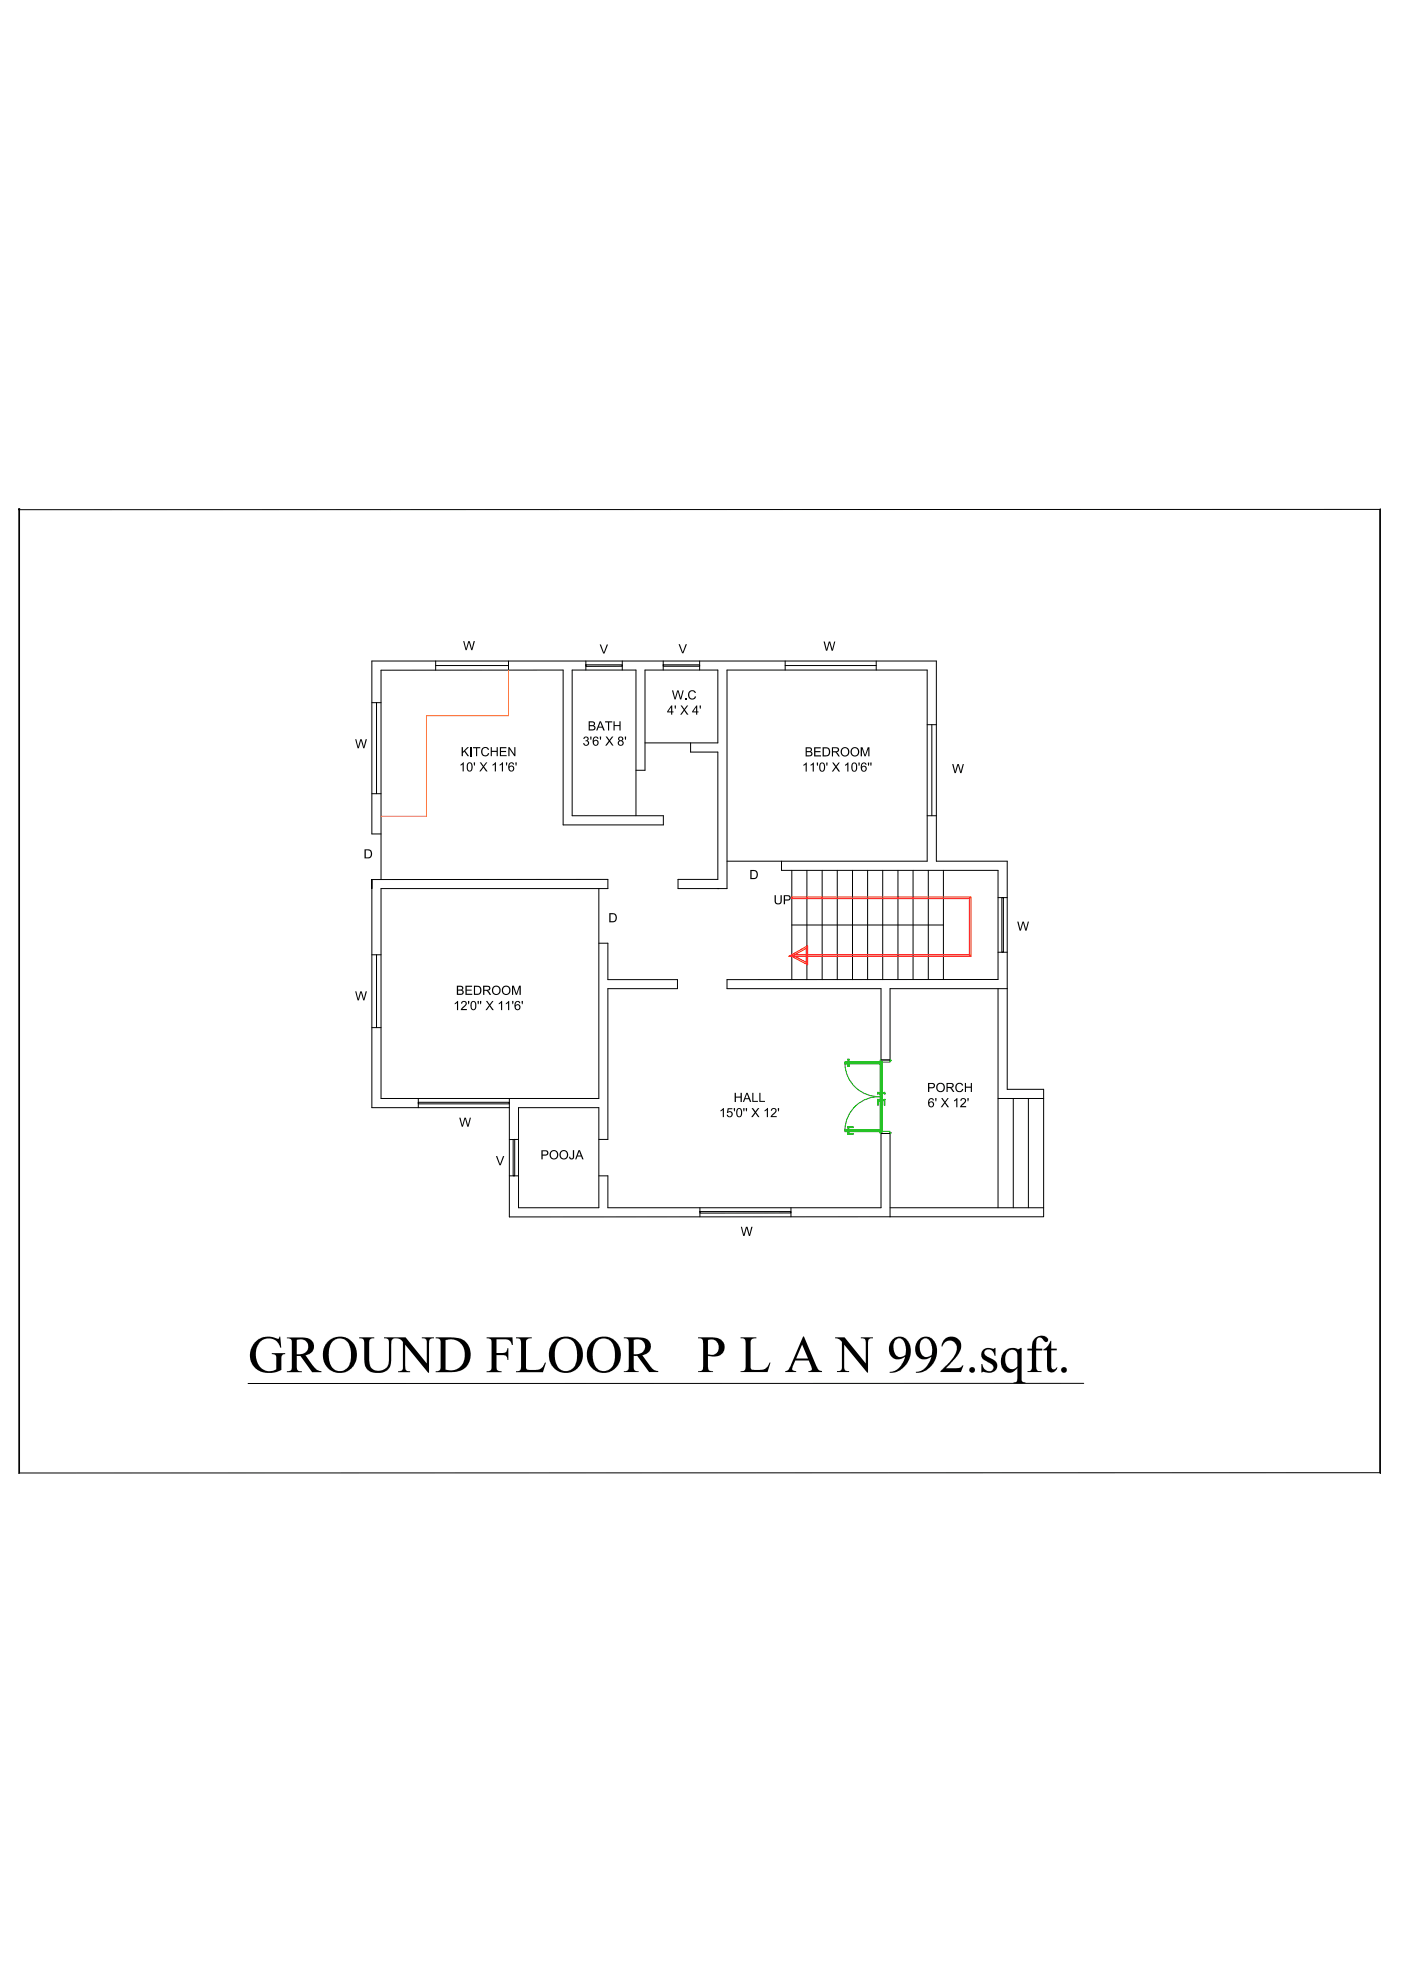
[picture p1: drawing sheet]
<svg xmlns="http://www.w3.org/2000/svg" width="420mm" height="594mm" viewBox="0 0 420 594" stroke-linecap="round" stroke-linejoin="round" font-family="sans-serif">
<!-- layer: 0 -->
<g fill="none" stroke="#000" stroke-width=".3">
<path d="M5.6 152.6h.1M5.9 152.6v289.1M413.9 152.6l-408.3 .3v-.3v289.3M414 152.6v289.3l-.2-.3v-288.8M130.7 198.2v2.8M130.7 199.6h21.8M152.5 198.2v2.7M175.7 199.4h10.9v.4h-10.9zM175.7 198.2v2.7M186.6 198.2v2.7M198.9 199.4h10.9v.4h-10.9zM198.9 198.2v2.7"/>
<path d="M209.8 198.2v2.7M218 198.2h.1M235.5 199.6h27.3M235.5 198.2v2.7M262.8 198.2v2.7M111.5 210.7h2.8M112.9 210.7v27.3M278.1 217.3h2.7M279.5 217.3v27.3M111.5 238h2.8M193.4 222.8h21.9v-21.9h-21.9v30.1h-2.7M207.1 222.8v2.7h8.2v38.2h-12v2.8h14.7v-65.6h60.1v57.4h-60.1"/>
<path d="M114.3 250.1h-2.8v-51.9h169.3v60.1h21.3v68.4h10.9v2.7M190.7 244.6v-43.7h-19.1v43.7h27.3v2.8h-30v-46.5l-54.6 .1v62.8M234.4 258.3v2.7h64.9v32.7l-81.3 .1v2.7h46.2v21.4h2.7v-21.4h35.2M278.1 244.6h2.7M111.5 266.5v-2.7v68.4h41.3M111.5 263.8l70.8-.1v2.8h-68v62.9h65.3v-62.9M215.3 266.5h.1M237.5 261v32.8M237.5 277.4h45.4M242 261v32.8M246.6 261v32.8M251.1 261v32.8"/>
<path d="M255.7 261v32.8M260.2 261v32.8M264.7 261v32.8M269.3 261v32.7M273.8 261v32.7M278.4 261v32.7M282.9 261v32.7M299.3 269.2h2.8M300.5 269.2h.4v16.4h-.4zM111.5 286.3h2.8M112.9 286.3v21.9M179.6 282.9h2.7v10.9h20.9v2.7h-20.9v45.2h-2.7"/>
<path d="M299.3 296.5v65.7M299.3 285.6h2.8M111.5 308.2h2.8M125.4 330.6h27.4v.4h-27.4zM125.4 329.4v2.8M152.8 329.4v35.5h114.1M155.5 332.2h24.1v30h-24.1zM299.3 329.4h13.7M303.9 329.4v32.8M308.4 329.4v32.8M313 329.4v35.5h-46.1M152.8 352.6h2.7"/>
<path d="M153.9 341.7h.5v10.9h-.5zM155.5 341.7h-2.7M179.6 352.6h2.7v9.6h81.9v-22.3h2.7v25M209.9 363.3h27.3v.5h-27.3zM209.9 362.2v2.7M237.2 362.2v2.7M266.9 362.2h46.1M325 414.9h-250.6M413.8 441.6l-408.1 .3"/>
</g>
<path d="M152.5 200.9v13.7h-24.6v30.2h-13.6" fill="none" stroke="#ff7f00" stroke-width=".3"/>
<g fill="#000">
<path d="M138.9 192.3h.3l.6 2.3 .6-2.3h.5l.6 2.3 .5-2.3h.4l-.7 2.7h-.4l-.7-2.4-.6 2.4h-.4zM179.8 193.3h.4l.9 2.4 .9-2.4h.3l-1 2.7h-.4zM203.5 193.2h.4l.8 2.4 .9-2.4h.4l-1.1 2.7h-.3zM247 192.4h.4l.5 2.4 .7-2.4h.4l.6 2.4 .6-2.4h.3l-.7 2.7h-.4l-.6-2.4-.7 2.4h-.4zM181.5 216.3h2.1v.3h-.9v2.5h-.4v-2.5h-.8zM184 216.3h.3v1.2h1.5v-1.2h.3v2.8h-.3v-1.4h-1.5v1.4h-.3zM201.5 207h.4l.6 2.4 .6-2.4h.4l.6 2.4 .6-2.4h.3l-.7 2.7h-.4l-.6-2.4-.7 2.4h-.3zM202.3 211.6h.4l-.1 .9h-.2zM204.1 211.6h.4l.7 1 .8-1h.4l-1 1.3 1.1 1.4h-.5l-.8-1.2-.8 1.2h-.4l1-1.4zM205.5 209.4h.3v.3h-.3zM206.7 207.3l.6-.3h.7l.6 .5 .1 .3h-.4l-.3-.5h-.8l-.5 .8 .1 .8 .4 .5 .7 .1 .5-.7 .4 .1-.5 .7-1 .2-.7-.5-.3-1.2zM209.8 211.6h.4l-.1 .9h-.2z"/>
<path d="M106.5 221.7h.4l.5 2.3 .6-2.3h.5l.6 2.3 .6-2.3h.3l-.7 2.7h-.4l-.6-2.4-.7 2.4h-.4zM138.4 224.1h.4v1.3l1.4-1.3h.4l-1.1 1.1 1.2 1.6h-.5l-1-1.4-.4 .4v1h-.4zM138.1 229.3l1-.7v2.7h-.4v-2.1l-.6 .4zM142.1 228.6h.4l-.1 1h-.2zM141.9 224.1h2.1v.3h-.9v2.4h-.3v-2.4h-.9zM143.9 228.6h.4l.7 1 .8-1h.3l-.9 1.3 1 1.4h-.4l-.8-1.1-.8 1.1h-.5l1.1-1.4zM144.5 224.5l.8-.5 .7 .1 .4 .3 .3 .4-.4 .1-.3-.5-.6-.1-.5 .3-.2 .5 .1 1 .5 .4 .7-.1 .4-.6 .3 .1-.4 .7-.8 .3-.9-.4-.3-.8zM147.2 224.1h.3v1.1h1.4v-1.1h.4v2.7h-.4v-1.3h-1.4v1.3h-.3zM147.7 229.3l1-.7v2.7h-.3v-2.1l-.6 .4zM149.9 224.1h2v.3h-1.6v.8h1.5v.3h-1.5v1h1.6v.3h-2zM149.8 229.3l1-.7v2.7h-.3v-2.1l-.6 .4zM151.7 228.6h.4l-.1 1h-.2z"/>
<path d="M152.5 224.1h.3l1.4 2.1v-2.1h.4v2.7h-.4l-1.4-2.2v2.2h-.3zM154.6 228.6h.4l-.1 1h-.2zM175.1 221.2l.9-.3 .5 .5v.5l-.3 .3 .3 .1 .2 .7-.6 .6-.8-.1-.4-.6 .3-.1 .4 .6 .6-.2v-.7l-.6-.2v-.3l.5-.1 .1-.6-.7-.1-.2 .4h-.4zM177 220.9h.4l-.1 1h-.2zM179.9 220.9h.4l-.1 1h-.2zM181.6 220.9h.4l.8 1 .7-1h.5l-1 1.3 1 1.4h-.4l-.8-1.2-.8 1.2h-.5l1.1-1.4zM187.4 220.9h.4l-.1 1h-.2zM240.9 229.3l1-.6v2.7h-.3v-2.1l-.6 .3zM243.1 229.3l1-.6v2.7h-.4v-2.1l-.6 .3zM244.2 224.1h1.9v.3h-1.6v.8h1.6v.4h-1.6v.9h1.7v.4h-2zM245 228.7h.3v.9h-.3zM247.8 228.7h.4l-.1 .9h-.2z"/>
<path d="M249.6 228.7h.4l.7 1 .8-1h.4l-1 1.2 1 1.5h-.4l-.8-1.2-.8 1.2h-.5l1.1-1.4zM253.4 229.3l1-.7v2.8h-.3v-2.1l-.6 .3zM257.4 228.7h.4l-.1 .9h-.2zM258.1 224.1h.6l.7 2.3 .8-2.3h.5v2.7h-.3v-2.2l-.8 2.2h-.3l-.8-2.3v2.3h-.4zM260.3 228.7h.4l-.1 .9h-.2zM261 228.7h.4l-.1 .9h-.2zM285.6 229.1h.3l.6 2.4 .6-2.4h.4l.6 2.4 .6-2.4h.4l-.8 2.7h-.3l-.7-2.4-.6 2.4h-.4zM232.3 268.5h.4v2l.5 .4h.5l.3-.4 .1-2h.4v1.8l-.3 .7-1.2 .2-.5-.3-.2-.5zM305.1 276.4h.3l.6 2.3 .6-2.3h.5l.6 2.3 .5-2.3h.4l-.7 2.7h-.4l-.7-2.4-.6 2.4h-.4zM139.6 295.6h2v.3h-1.6v.9h1.4v.3h-1.4v.9h1.6v.4h-2zM153.6 295.6h.5l.8 2.4 .8-2.4h.5v2.8h-.4v-2.3l-.8 2.3h-.3l-.8-2.4v2.4h-.3zM106.5 297.3h.4l.5 2.3 .6-2.3h.5l.6 2.3 .6-2.3h.3l-.7 2.7h-.4l-.6-2.4-.7 2.4h-.4z"/>
<path d="M136.4 300.8l1-.6v2.7h-.4v-2.1l-.6 .4zM138.4 300.4l1-.2 .6 .4-.2 .8-1.1 1.2h1.3v.3h-1.8l.2-.5 1.1-1 .2-.5-.2-.3-.4-.2-.4 .3-.1 .3h-.3zM140.3 300.2h.4l-.1 .9h-.2zM143.2 300.2h.4l-.1 .9h-.2zM143.9 300.2h.4l-.1 .9h-.2zM145.7 300.2h.4l.8 1 .7-1h.4l-1 1.3 1.1 1.4h-.5l-.8-1.2-.8 1.2h-.4l1.1-1.4zM149.6 300.8l1-.6v2.7h-.3v-2.1l-.7 .4zM151.7 300.8l1-.6v2.7h-.3v-2.1l-.7 .4zM153.6 300.2h.4l-.1 .9h-.2zM156.4 300.2h.4l-.1 .9h-.2zM137.7 335.2h.4l.6 2.3 .6-2.3h.4l.6 2.3 .6-2.3h.3l-.7 2.7h-.4l-.6-2.4-.7 2.4h-.3zM216.1 332.9l1-.6v2.7h-.3v-2.1l-.7 .4z"/>
<path d="M218.2 332.3h1.4v.3h-1.1l-.1 .8 .8-.2 .5 .6v.7l-.6 .6-.8-.1-.4-.5v-.2h.4l.2 .4 .4 .1 .5-.5-.3-.7-1.1 .1zM220.1 332.3h.3v1h-.3zM220.3 327.7h.4v1.2l1.4-.1v-1.1h.4v2.8h-.4v-1.3h-1.4v1.3h-.4zM222.9 332.3h.4l-.1 1h-.2zM223.7 332.3h.3v1h-.3zM225.4 332.3h.4l.7 1 .8-1h.4l-.9 1.3 1 1.4h-.5l-.8-1.1-.8 1.1h-.4l1-1.4zM225.6 327.7h.3v2.4h1.4v.3h-1.7zM227.7 327.7h.4v2.4h1.3v.3h-1.7zM229.3 332.9l1-.6v2.7h-.3v-2.1l-.7 .4zM231.3 332.6l.8-.3 .7 .4v.7l-1.2 1.3h1.3v.3h-1.8l.2-.5 1.3-1.3-.1-.4-.3-.2-.5 .1-.2 .4h-.3zM233.3 332.3h.4l-.1 1h-.2zM280.5 329.3h.4l-.1 1h-.2z"/>
<path d="M282.3 329.3h.4l.7 1.1 .8-1.1h.3l-.9 1.3 1 1.4h-.4l-.8-1.1-.9 1.1h-.4l1.1-1.4zM286.1 330l1-.7v2.7h-.3v-2.1l-.7 .4zM286.7 325.2l.8-.5h.6l.6 .4 .2 .4-.4 .1-.4-.5h-.7l-.5 .7v.9l.5 .5h.7l.5-.7 .3 .1-.4 .7-1 .2-.7-.3-.3-.9zM289.4 324.8h.3v1.1h1.4v-1.1h.4v2.7h-.4v-1.3h-1.4v1.3h-.3zM288.1 329.6l1-.3 .6 .4-.1 .8-1.2 1.2h1.3v.3h-1.8l.2-.5 1.3-1.4-.3-.5-.6 .1-.2 .4h-.3zM290.1 329.3h.4l-.1 1h-.2zM148.7 346.7h.4l.9 2.5 .8-2.5h.4l-1 2.7h-.4zM171.8 344.9h.4l-.1 2.3-.3 .4-.6 .1-.4-.2-.1-.6h.3l.3 .5 .5-.2zM222.2 367.9h.3l.6 2.4 .6-2.4h.5l.6 2.4 .5-2.4h.4l-.8 2.8h-.3l-.7-2.5-.6 2.5h-.4zM76.5 402.5l1.2-1 1.4-.5 1.9-.2 1.6 .5a.67 .67 0 0 0 1.1-.2l.1-.3h.2l.3 3.3h-.3l-.5-1.3a3.7 3.7 0 0 0-4.3-1.2 3.7 3.7 0 0 0-2.4 3.7v1.8l.4 1.5 .7 1.2 1.1 .9a3.7 3.7 0 0 0 3.9-.1v-3a1.14 1.14 0 0 0-.2-1.2 1.14 1.14 0 0 0-1.2-.3v-.3h4v.3a1.09 1.09 0 0 0-1.1 1.5v3.2l-.4 .2-1.6 .6-2.4 .1-1.6-.3-1-.5-1.1-.9-.8-1.1-.5-1.7v-1.5l.3-1.2zM107.7 401.1h4.5v.2h-.4a1.18 1.18 0 0 0-1.1 1.6l.1 5.3a2.78 2.78 0 0 0 1.4 2.7 2.78 2.78 0 0 0 3-.3 3.1 3.1 0 0 0 1.4-3.5v-4.2a1.18 1.18 0 0 0-.2-1.2 1.18 1.18 0 0 0-1.2-.4v-.2h3.6v.2a1.29 1.29 0 0 0-1.5 1.7v5.1l-.3 1.5a4.5 4.5 0 0 1-6.2 1.6l-1-1-.4-1.1-.2-6.2a1.15 1.15 0 0 0-1.1-1.6h-.4zM118.8 401.1h2.8l6.4 7.8v-6a1.15 1.15 0 0 0-.2-1.3 1.15 1.15 0 0 0-1.3-.3v-.2h3.6v.2a1.16 1.16 0 0 0-1.4 1.4v9h-.3l-6.9-8.4v6.4a1.17 1.17 0 0 0 .3 1.2 1.17 1.17 0 0 0 1.2 .3v.3h-3.6v-.3a1.16 1.16 0 0 0 1.2-.3 1.16 1.16 0 0 0 .2-1.2v-7.3a2.31 2.31 0 0 0-2-1.1z"/>
<path d="M145.9 401.1h7.8l.1 2.2h-.3a1.92 1.92 0 0 0-2.3-1.7h-2.3v4.2h1.9a1.26 1.26 0 0 0 1.4-1.5h.3v3.5h-.3a1.18 1.18 0 0 0-1.4-1.4h-1.9v3.2a1.21 1.21 0 0 0 .3 1.3 1.21 1.21 0 0 0 1.2 .3v.3h-4.5v-.3a1.18 1.18 0 0 0 1.3-.3 1.18 1.18 0 0 0 .2-1.3v-6.7a1.18 1.18 0 0 0-.2-1.2 1.18 1.18 0 0 0-1.3-.4zM154.7 401.1h4.8v.2a1.36 1.36 0 0 0-1.4 .4 1.36 1.36 0 0 0-.4 1.4v6.5a.97 .97 0 0 0 .3 1.1 .97 .97 0 0 0 1.1 .1h1a2.9 2.9 0 0 0 3.4-2.2l.2 .1-.9 2.8h-8.1v-.3h.5a1.14 1.14 0 0 0 1.1-1.6v-6.7a1.15 1.15 0 0 0-1.1-1.6h-.5zM222.1 401.1h4.7v.2a1.36 1.36 0 0 0-1.4 .4 1.36 1.36 0 0 0-.3 1.4v6.5a.97 .97 0 0 0 .3 1.1 .97 .97 0 0 0 1.1 .1h1.6a2.68 2.68 0 0 0 2.7-2.2h.3l-.9 2.9h-8.1v-.3h.4a1.17 1.17 0 0 0 1.1-1.6v-7.4l-.4-.7-1.1-.2zM250.5 401.1h2.8l6.3 7.8v-6a1.17 1.17 0 0 0-.2-1.3 1.17 1.17 0 0 0-1.2-.3v-.2h3.6v.2a1.17 1.17 0 0 0-1.2 .3 1.17 1.17 0 0 0-.3 1.3v8.7h-.2l-6.9-8.3v6.4a1.14 1.14 0 0 0 .2 1.2 1.14 1.14 0 0 0 1.2 .3v.3h-3.6v-.3a1.14 1.14 0 0 0 1.2-.3 1.14 1.14 0 0 0 .3-1.2v-7.3a2.17 2.17 0 0 0-2-1.1zM283.3 401.6h.1a2.99 2.99 0 0 1 4.1 .1 2.99 2.99 0 0 1 0 4.2l-.9 1.3-2.9 3.1h2.7a2.25 2.25 0 0 0 2.2-.8h.3l-.7 2h-6.2v-.3l3.5-3.5 1-1.6 .4-1.1a2.22 2.22 0 0 0-1.5-2.9 2.22 2.22 0 0 0-2.8 1.7h-.3l.2-.8zM294.8 404.9a3.2 3.2 0 0 1 3.3-.4l.4-.3v2.4h-.2a1.75 1.75 0 0 0-1.1-1.7 1.75 1.75 0 0 0-2 .4 1.36 1.36 0 0 0 1.2 1.7l1.1 .5a2.16 2.16 0 0 1 1.5 2.8 2.16 2.16 0 0 1-2.8 1.3l-1.2-.2-.7 .2v-2.5h.3a2.03 2.03 0 0 0 3.1 1.7 1.61 1.61 0 0 0-1.4-2.3l-.2-.1a2.12 2.12 0 0 1-1.3-3.5zM310.3 401.4a2.38 2.38 0 0 1 4 .5 .75 .75 0 0 1-.7 .6 .75 .75 0 0 1-.7-.7 1.11 1.11 0 0 0-1.5-.6 1.11 1.11 0 0 0-.6 1.4l-.1 1.8h1.9v.6h-1.9l.1 5.4 .5 .7 1 .1v.3h-4.1v-.3a1.16 1.16 0 0 0 1.3-1.6v-4.6h-1.4v-.6h1.4l.1-1.6zM315.1 402.1h.2v2.3h1.6v.5h-1.6v4.6a.83 .83 0 0 0 .5 1.1 .83 .83 0 0 0 1-.5h.3a1.55 1.55 0 0 1-1.5 1.5 1.55 1.55 0 0 1-1.6-1.4v-5.3h-1.1v-.2l1.4-1.1z"/>
<path d="M176.5 216.3h1.2l.6 .3 .1 .6-.3 .4 .5 .4-.2 .8-1.9 .3zM176.9 216.6v.9h.9l.3-.3-.3-.6zM176.9 217.8v.9l1.3-.1v-.4l-.2-.4z"/>
<path d="M179.8 216.3h.4l1.2 2.8h-.5l-.3-.9h-1.1l-.3 .9h-.4zM180 216.6l-.4 1.3h.9z"/>
<path d="M201.3 211.6h.3v1.7h.4v.3h-.4v.7h-.3v-.7h-1.2v-.3zM201.3 212.1l-.9 1.2h.9z"/>
<path d="M208.8 211.6h.3v1.7h.4v.3h-.4v.7h-.3v-.7h-1.2v-.3zM208.8 212.1l-.9 1.2h.9z"/>
<path d="M140.2 228.9l.7-.3 .7 .5 .1 1.5-.5 .7h-.7l-.4-.5-.1-1.3zM140.6 229l-.3 .5v1l.2 .5 .4 .1 .4-.4 .1-1.3-.4-.5z"/>
<path d="M152.8 228.8l.7-.2 .6 .4 .1 .3h-.3l-.2-.3-.5-.1-.4 .7v.3l.7-.3 .6 .4 .1 .8-.5 .5h-.7l-.5-.4-.1-1.1zM152.8 230.5a.6 .6 0 0 0 1.2 0 .6 .6 0 0 0-1.2 0z"/>
<path d="M178 221.1l1-.2 .4 .4 .1 .3h-.3l-.3-.4h-.5l-.3 .6v.4l.4-.3h.5l.5 .5v.6l-.5 .6-.8-.1-.4-.5-.1-1.1zM178.1 222.8a.6 .6 0 0 0 1.2 0 .6 .6 0 0 0-1.2 0z"/>
<path d="M185.4 221.2l.4-.3h.6l.5 .4v.5l-.4 .3 .5 .3v.6l-.4 .6h-.7l-.6-.4v-.6l.5-.4-.4-.4zM185.7 221.6a.45 .45 0 0 0 .9 0 .45 .45 0 0 0-.9 0zM185.6 222.8a.56 .56 0 0 0 1.1 0 .56 .56 0 0 0-1.1 0z"/>
<path d="M241.6 224.1h1.3l.5 .3 .1 .6-.4 .4 .4 .2 .2 .5-.4 .6-1.7 .2zM241.9 224.4v.8h1l.3-.2-.3-.6zM241.9 225.6v.9h1l.4-.2-.3-.7z"/>
<path d="M245.9 229l.4-.3h.5l.5 .5 .1 1.5-.6 .7h-.6l-.4-.5-.1-1.3zM246.3 229l-.3 1.5 .1 .4 .5 .3 .5-.5v-1.3l-.3-.4z"/>
<path d="M246.7 224.1h1.5l.5 .4 .3 1.1-.5 1-1.8 .3zM247.1 224.4v2.1l1.2-.1 .3-.7-.1-.9-.5-.4z"/>
<path d="M249.5 224.1l1.9 .2 .2 .9-.7 .4 1 1.3h-.5l-.9-1.3h-.7v1.3h-.3zM249.8 224.4v.9h1.2l.3-.3-.3-.6z"/>
<path d="M252.4 224.5l.7-.4 1.1 .2 .5 1.1-.3 1-.9 .5-.9-.3-.5-.9zM252.8 224.6l-.3 .5 .1 1 .6 .5 .7-.1 .5-.8-.2-.9-.7-.4z"/>
<path d="M255.1 225.4a1.37 1.37 0 0 1 2.7 0 1.37 1.37 0 0 1-2.7 0zM255.7 224.6l-.2 .6 .1 .9 .5 .5 .8-.1 .4-.8-.2-.9-.6-.4z"/>
<path d="M255.5 229l.7-.4 .7 .5 .2 1.5-.5 .8h-.8l-.3-.4-.2-1.1zM256 229l-.3 .5v1.1l.2 .5 .4 .1 .4-.5v-1.2l-.2-.4z"/>
<path d="M258.5 228.9l.6-.3 .7 .4 .1 .3h-.3l-.4-.4-.4 .1-.3 .8v.2l.7-.4 .6 .3 .1 .8-.5 .7h-.7l-.5-.5-.1-1zM258.5 230.5a.6 .6 0 0 0 1.2 0 .6 .6 0 0 0-1.2 0z"/>
<path d="M109.3 254.7h1.4l.7 .5 .2 1.3-.6 .8-1.7 .1zM109.7 255v2.1l1.2-.1 .3-.7-.1-.9-.4-.4z"/>
<path d="M182.7 273.8l1.5 .1 .6 .4 .2 1-.4 1-.6 .3h-1.3zM183.1 274.2v2.1l1.1-.1 .4-.8-.1-.8-.3-.4z"/>
<path d="M225 260.9h1.5l.5 .4 .3 1-.5 1.2-1.8 .1zM225.4 261.2v2.1l1.1-.1 .4-.7-.1-.9-.4-.3z"/>
<path d="M235 268.5h1.7l.4 .5v.5l-.3 .4-1.4 .2v1.1h-.4zM235.4 268.8v.9l1.3-.1-.1-.8z"/>
<path d="M137 295.6h1.2l.6 .3 .2 .5-.4 .5 .5 .5-.2 .7-1.9 .3zM137.4 295.9v.9l1.1-.2-.1-.6zM137.4 297.1v.9l1.2-.1-.1-.7z"/>
<path d="M142.1 295.6h1.5l.6 .6 .2 1.1-.7 1-1.6 .1zM142.5 295.9v2.1l1.2-.1 .3-.6-.1-1-.5-.4z"/>
<path d="M144.9 295.6l2 .2 .1 .8-.7 .5 1 1.3h-.5l-.9-1.3h-.6v1.3h-.4zM145.3 295.9v.9h.9l.5-.2v-.4l-.3-.3z"/>
<path d="M147.5 297a1.4 1.4 0 0 1 2.8 0 1.4 1.4 0 0 1-2.8 0zM148.2 296.1l-.3 .7 .1 .8 .5 .5 .7-.1 .5-.7-.1-1-.5-.4z"/>
<path d="M150.8 296l.8-.4 1.2 .3 .2 .6 .1 .8-.4 .8-1.1 .3-.8-.4-.3-.7v-.7zM151.1 296.2l-.3 1 .3 .6 .6 .3 .6-.2 .4-.6-.1-1-.6-.4z"/>
<path d="M141.4 300.4l.8-.2 .6 .6v1.5l-.7 .7-.7-.2-.2-.5-.1-1.3zM141.6 300.6l-.2 1.5 .3 .5 .4 .1 .4-.6v-1.3l-.3-.3z"/>
<path d="M154.5 300.5l.4-.3h.6l.5 .4 .1 .2h-.4l-.2-.3h-.5l-.4 .7v.3l.4-.3 .5-.1 .5 .5 .1 .8-.6 .5h-.7l-.4-.4-.1-1.2zM154.7 302a.6 .6 0 0 0 1.1 0 .6 .6 0 0 0-1.1 0z"/>
<path d="M221.1 332.5l.3-.2h.7l.4 .7v1.5l-.6 .6-.8-.2-.3-.6v-1zM221.3 332.7l-.1 1.6 .2 .4 .4 .1 .4-.5v-1.3l-.3-.4z"/>
<path d="M223.8 327.7h.4l1.1 2.7h-.4l-.3-.8h-1.2l-.2 .8-.4 .1zM224 328l-.5 1.3h1z"/>
<path d="M278.3 324.8l1.7 .1 .4 .6-.3 .7-1.4 .2v1.1h-.4zM278.7 325.1v.9h1l.3-.2-.2-.7z"/>
<path d="M278.7 329.6l.7-.3 .6 .5 .1 .2h-.3l-.3-.4h-.4l-.4 .5v.6l.8-.4 .6 .5v.7l-.5 .5h-.7l-.5-.5v-1.3zM278.7 331.2a.6 .6 0 0 0 1.2 0 .6 .6 0 0 0-1.2 0z"/>
<path d="M281 325.2l.7-.5h.7l.7 .4 .3 1-.3 1-.7 .4-1.2-.2-.4-.8zM281.4 325.2l-.3 .6 .2 1 .6 .4 .6-.1 .5-.6-.1-1-.6-.5z"/>
<path d="M283.9 324.8h1.5l.5 .2v.9l-.6 .3 .9 1.3h-.4l-.9-1.2h-.7v1.2h-.3zM284.2 325.1v.9h1.1l.3-.3-.2-.6z"/>
<path d="M162.4 345h1.5l.6 .6-.4 .8-1.4 .2v1.1h-.3zM162.7 345.3v.9l1.3-.1 .1-.5-.3-.3z"/>
<path d="M165.2 345.2l1.1-.3 .7 .3 .3 .4 .1 1.1-.6 .9-1 .1-.8-.6-.2-1zM165.5 345.4l-.3 .6 .2 1 .6 .4 .7-.2 .4-.7-.2-.8-.5-.5z"/>
<path d="M168.1 345.3l.9-.4 1.1 .4 .3 1.2-.4 .9-1.2 .3-.7-.4-.3-.7zM168.5 345.4l-.3 .6 .1 1 .6 .4 .7-.2 .4-.7-.1-.9-.6-.4z"/>
<path d="M173.5 344.9h.4l1.1 2.8h-.4l-.3-.9h-1.1l-.3 .9h-.4zM173.7 345.2l-.5 1.3h1z"/>
<path d="M86 401.1h4.9l1.4 .2a2.62 2.62 0 0 1 1.9 2.9 2.62 2.62 0 0 1-2.6 2.2l2.6 3.6 .8 .8 1.4 .4v.3h-2.8l-3.5-4.9h-1.1v3a1.15 1.15 0 0 0 1.1 1.6h.4v.3h-4.5v-.3a1.18 1.18 0 0 0 1.3-.3 1.18 1.18 0 0 0 .2-1.3v-6.7a1.18 1.18 0 0 0-.2-1.2 1.18 1.18 0 0 0-1.3-.4zM89 401.8v4.3h.4a2.37 2.37 0 0 0 2.7-1 2.37 2.37 0 0 0-.3-2.8 2.96 2.96 0 0 0-2.8-.5z"/>
<path d="M98.1 402.6l1.8-1.3 1.7-.5 1.5 .1 1.1 .4 1.6 1.3 1 1.9 .2 2.2-.3 1.8-1.5 2-1.9 1.1-2 .1-1.7-.5-1.4-1.1-.9-1.4-.5-2 .4-2.6zM100 402.1l-1 1.3-.4 2.7 .1 2 .9 2a3.2 3.2 0 0 0 3.7 .8 3.2 3.2 0 0 0 1.9-3.3l-.1-3.1-.8-2a3.1 3.1 0 0 0-4.3-.4z"/>
<path d="M130.7 401.1h5.5l2.4 .5 1.1 .8 .6 .9 .6 1 .3 1.5-.1 1.5-.6 1.7-1 1.2-.9 .6-1.7 .6-1.4 .1h-4.8v-.3a1.18 1.18 0 0 0 1.2-.3 1.18 1.18 0 0 0 .2-1.3v-6.7a1.18 1.18 0 0 0-.2-1.2 1.18 1.18 0 0 0-1.2-.4zM133.6 401.9v8.8l2 .3 1.3-.3 1.4-1.1 .8-1.3 .3-2.7-.4-1.5-.5-.9-1.5-1.2-1.5-.4z"/>
<path d="M165.9 402.5l2.2-1.4 2.3-.3 1.5 .5 1.6 1.3 1.1 2 .2 2.3-.5 1.9-1.7 2-1.5 .8-1.9 .1-1.8-.5-1.5-1.2-.7-1.1-.4-1.1-.2-2 .3-1.5zM167.7 402.2l-.9 1.3-.4 1.9 .1 2.3 .7 2a3.2 3.2 0 0 0 3.6 1.3 3.2 3.2 0 0 0 2.2-3.3v-2.7l-.3-1.2-.6-1.2a3.1 3.1 0 0 0-4.4-.4z"/>
<path d="M177.3 402.5l2.1-1.4 2.4-.3 1.8 .6 1.3 1.2 1 1.6 .3 2.4-.3 1.7-1.3 2-1.7 1.1-2.3 .3-1.9-.5-1.3-1-.9-1.3-.5-2 .3-2.6zM179 402.2l-.8 1.1-.5 2.4 .2 2.3 .7 1.7a3.1 3.1 0 0 0 3.6 1.3 3.1 3.1 0 0 0 2.1-3.3v-2.9l-.7-2.1a3 3 0 0 0-4.6-.5z"/>
<path d="M187.1 401.1l5.7 .1a2.63 2.63 0 0 1 2.4 2.7 2.63 2.63 0 0 1-2.6 2.5l2.7 3.7a2.77 2.77 0 0 0 2.1 1.1v.3h-2.7l-3.6-4.9h-1.1v3a1.11 1.11 0 0 0 1.1 1.6h.4v.3h-4.4v-.3a1.21 1.21 0 0 0 1.2-.3 1.21 1.21 0 0 0 .3-1.3v-6.7a1.19 1.19 0 0 0-.3-1.2 1.19 1.19 0 0 0-1.2-.4zM190 401.8v4.3h1a2.29 2.29 0 0 0 2.4-2.6 2.29 2.29 0 0 0-3.2-1.7z"/>
<path d="M209.4 401.1h4.3l1.7 .2a2.87 2.87 0 0 1 1.7 3.7 2.87 2.87 0 0 1-3.6 1.8l-1.2-.2v3a1.15 1.15 0 0 0 1.1 1.6h.4v.3h-4.4v-.3h.4a1.17 1.17 0 0 0 1.1-1.6l-.1-7.6-.5-.6-.9-.1zM212.3 401.8v4.4h.2a2.3 2.3 0 0 0 3-2 2.3 2.3 0 0 0-2.5-2.5z"/>
<path d="M240.8 400.8h.3l3.6 8.7a2.08 2.08 0 0 0 1.8 1.7v.3h-4.1v-.3a.98 .98 0 0 0 1.1-.6 .98 .98 0 0 0-.3-1.1l-.7-1.5h-4l-.7 1.6a.94 .94 0 0 0-.1 1.2 .94 .94 0 0 0 1.1 .4v.3h-3.3v-.3a2.12 2.12 0 0 0 1.7-1.8zM240.6 403.2l-1.8 4.2h3.5z"/>
<path d="M267.8 401.6h.1a3.2 3.2 0 0 1 3.3-.4 3.2 3.2 0 0 1 1.8 2.8v2.5l-.3 1.2-1.2 1.8-1.2 1.1-1.3 .8-2.2 .3v-.3l1.7-.4 1.3-.9 1.1-1.8 .5-1.4-1.4 .7a2.99 2.99 0 0 1-3-1.2 2.99 2.99 0 0 1-.2-3.2zM268.5 401.9l-.1 .2a3.7 3.7 0 0 0 1.1 4.8 1.76 1.76 0 0 0 1.8-.4 1.76 1.76 0 0 0 .4-1.8l-.1-1a2.06 2.06 0 0 0-2.6-2.2z"/>
<path d="M275.5 401.8a3.1 3.1 0 0 1 3.3-.8 3.1 3.1 0 0 1 2.1 2.7l.1 .9-.1 1.9-.5 1.4-1 1.6-1.2 1.1-1.3 .8-2.2 .3v-.3l1.5-.3 1.4-1 1.2-1.8 .5-1.4-1.5 .7a2.99 2.99 0 0 1-2.9-1.2 2.99 2.99 0 0 1-.2-3.2zM276.5 401.8a3.7 3.7 0 0 0 .8 5.1 2.12 2.12 0 0 0 2.2-.8v-2.4a2.06 2.06 0 0 0-2.6-2.2z"/>
<path d="M301.2 405.4l.7-.7 1.1-.4a2.54 2.54 0 0 1 2.2 .4l1.2-.5v9.6l.2 .6 .9 .2v.3h-3.5v-.3l.8-.2 .3-.5v-3.7l-.4 .5a2.55 2.55 0 0 1-3 .7 2.55 2.55 0 0 1-1.5-2.6l.2-1.9zM302.1 405.4l-.6 1.3v1.5a2.05 2.05 0 0 0 1.2 2.2 2.05 2.05 0 0 0 2.4-.6v-3.3a1.66 1.66 0 0 0-1.1-1.7 1.66 1.66 0 0 0-1.9 .6z"/>
<circle cx="291.6" cy="410.8" r=".85"/>
<circle cx="319.1" cy="410.8" r=".85"/>
</g>
<path d="M141.2 224.1v2.7" fill="none" stroke="#000" stroke-width=".34"/>
<path d="M237.5 269h53.7l-.5 .5h-53.2zM291.2 269v17.8l-.5-.5v-16.8M238.3 286.3l3.5-1.9 .4-.8-5.6 3.2M241.8 288.6l-4.3-2.2-.2 .4 4.9 2.5M242.2 283.6v5.7l-.4-.7v-4.2M290.7 286.3h-52.4l-1.7 .5h54.6" fill="none" stroke="#f00" stroke-width=".3"/>
<!-- layer: WINDOOR -->
<g fill="none" stroke="#00b800" stroke-width=".3">
<path d="M253.4 318.4h10.5v.7h-10.5zM253.4 319.1a10.2 10.2 0 0 0 10.6 9.8M253.5 318.5h10.3v.4h-10.3zM254.1 318.4h.7zM254.1 319.1h.7zM254.2 319.6h.5v.2h-.5zM254.2 317.7h.5v.2h-.5zM254.4 317.9v.5M254.4 319.1v.5M254.6 317.9v.5M254.6 319.1v.5M264 317.9h2.9v.6h-2.3v-.2h-.6z"/>
<path d="M264 318.4h.6v10.5h-.6zM264.1 318.5h.4v10.2h-.4zM267.2 318.1v-.2h-.3v.3h.2M253.4 338.7h10.5v.7h-10.5zM253.5 338.9h10.3v.3h-10.3zM254.1 339.4h.7zM254.1 338.7h.7zM254.2 337.9h1.8v.2h-1.8zM254.2 339.9h1.8v.2h-1.8zM254.4 338.1v.6M254.4 339.4v.5M254.6 338.1v.6"/>
<path d="M254.6 339.4v.5M263.2 329.7h.2v1.8h-.2zM263.2 327.6h.2v.5h-.2zM263.4 330.1h.5M263.4 329.8h.5M263.4 327.7h.5M263.4 327.9h.5M263.9 329.6l.1 .7zM263.9 327.5l.1 .7zM263.9 339.3v.2M264 328.9h.6v10.5h-.6zM264 339.4h.4h-.6"/>
<path d="M264 339.5l2.9-.2v.6h-2.9zM264 339.5h.4zM264 328.9a10.2 10.2 0 0 0-10.6 9.8M264.1 329h.4v10.3h-.4zM264.6 329.6l.1 .7zM264.6 327.5l.1 .7zM264.7 330.1h.5M264.7 329.8h.5M264.7 327.7h.5M264.7 327.9h.5M265.2 329.7h.2v1.8h-.2zM265.2 327.6h.2v.5h-.2z"/>
<path d="M266.9 339.6h.3v.3h-.3z"/>
<circle cx="263.9" cy="339.4" r=".06"/>
</g>
</svg>
